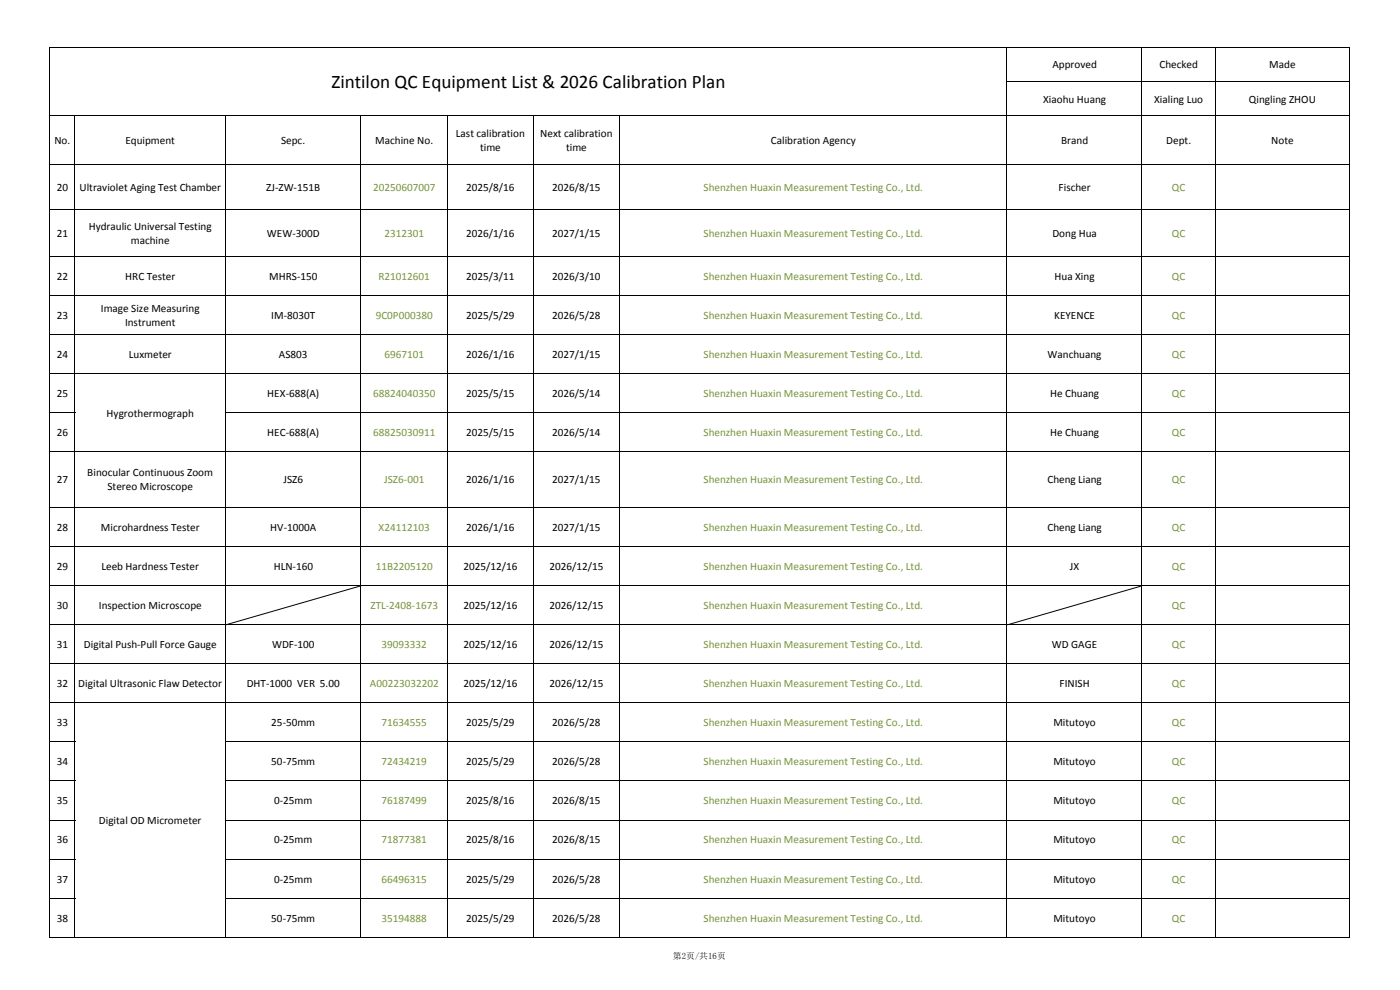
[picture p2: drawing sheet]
<svg xmlns="http://www.w3.org/2000/svg" width="297mm" height="210mm" viewBox="0 0 297 210" stroke-linecap="round" stroke-linejoin="round" font-family="sans-serif">
<defs><g id="words">
<text font-size="4.1" x="70.3" y="18.7">Zintilon QC Equipment List &amp; 2026 Calibration Plan</text>
<g font-size="2.4">
<text x="223.2" y="14.5">Approved</text>
<text x="246" y="14.5">Checked</text>
<text x="269.3" y="14.5">Made</text>
<text x="221.3" y="21.8">Xiaohu Huang</text>
<text x="244.8" y="21.8">Xialing Luo</text>
<text x="264.9" y="21.8">Qingling ZHOU</text>
<text x="96.7" y="29">Last calibration</text>
<text x="114.6" y="29">Next calibration</text>
<text x="11.5" y="30.6">No.</text>
<text x="26.6" y="30.6">Equipment</text>
<text x="59.6" y="30.6">Sepc.</text>
<text x="79.6" y="30.6">Machine No.</text>
<text x="101.8" y="32.1">time</text>
<text x="120.1" y="32.1">time</text>
<text x="163.5" y="30.6">Calibration Agency</text>
<text x="225.1" y="30.6">Brand</text>
<text x="247.4" y="30.6">Dept.</text>
<text x="269.7" y="30.6">Note</text>
<text x="12" y="40.5">20</text>
<text x="16.9" y="40.5">Ultraviolet Aging Test Chamber</text>
<text x="56.5" y="40.5">ZJ-ZW-151B</text>
<text x="98.9" y="40.5">2025/8/16</text>
<text x="117.2" y="40.5">2026/8/15</text>
<text x="224.6" y="40.5">Fischer</text>
<text x="12" y="50.2">21</text>
<text x="18.8" y="48.7">Hydraulic Universal Testing</text>
<text x="27.7" y="51.7">machine</text>
<text x="56.6" y="50.2">WEW-300D</text>
<text x="98.9" y="50.2">2026/1/16</text>
<text x="117.2" y="50.2">2027/1/15</text>
<text x="223.2" y="50.2">Dong Hua</text>
<text x="12" y="59.3">22</text>
<text x="26.6" y="59.3">HRC Tester</text>
<text x="57.1" y="59.3">MHRS-150</text>
<text x="98.9" y="59.3">2025/3/11</text>
<text x="117.2" y="59.3">2026/3/10</text>
<text x="223.7" y="59.3">Hua Xing</text>
<text x="12" y="67.6">23</text>
<text x="21.4" y="66.1">Image Size Measuring</text>
<text x="26.5" y="69.1">Instrument</text>
<text x="57.6" y="67.6">IM-8030T</text>
<text x="98.9" y="67.6">2025/5/29</text>
<text x="117.2" y="67.6">2026/5/28</text>
<text x="223.6" y="67.6">KEYENCE</text>
<text x="12" y="75.9">24</text>
<text x="27.3" y="75.9">Luxmeter</text>
<text x="59.2" y="75.9">AS803</text>
<text x="98.9" y="75.9">2026/1/16</text>
<text x="117.2" y="75.9">2027/1/15</text>
<text x="222.2" y="75.9">Wanchuang</text>
<text x="12" y="84.2">25</text>
<text x="22.6" y="88.4">Hygrothermograph</text>
<text x="56.7" y="84.2">HEX-688(A)</text>
<text x="98.9" y="84.2">2025/5/15</text>
<text x="117.2" y="84.2">2026/5/14</text>
<text x="222.8" y="84.2">He Chuang</text>
<text x="12" y="92.5">26</text>
<text x="56.7" y="92.5">HEC-688(A)</text>
<text x="98.9" y="92.5">2025/5/15</text>
<text x="117.2" y="92.5">2026/5/14</text>
<text x="222.8" y="92.5">He Chuang</text>
<text x="18.5" y="101">Binocular Continuous Zoom</text>
<text x="12" y="102.5">27</text>
<text x="22.8" y="104">Stereo Microscope</text>
<text x="60.1" y="102.5">JSZ6</text>
<text x="98.9" y="102.5">2026/1/16</text>
<text x="117.2" y="102.5">2027/1/15</text>
<text x="222.2" y="102.5">Cheng Liang</text>
<text x="12" y="112.5">28</text>
<text x="21.4" y="112.5">Microhardness Tester</text>
<text x="57.3" y="112.5">HV-1000A</text>
<text x="98.9" y="112.5">2026/1/16</text>
<text x="117.2" y="112.5">2027/1/15</text>
<text x="222.2" y="112.5">Cheng Liang</text>
<text x="12" y="120.8">29</text>
<text x="21.5" y="120.8">Leeb Hardness Tester</text>
<text x="58.1" y="120.8">HLN-160</text>
<text x="98.3" y="120.8">2025/12/16</text>
<text x="116.6" y="120.8">2026/12/15</text>
<text x="227" y="120.8">JX</text>
<text x="12" y="129.1">30</text>
<text x="21" y="129.1">Inspection Microscope</text>
<text x="98.3" y="129.1">2025/12/16</text>
<text x="116.6" y="129.1">2026/12/15</text>
<text x="12" y="137.4">31</text>
<text x="17.8" y="137.4">Digital Push-Pull Force Gauge</text>
<text x="57.7" y="137.4">WDF-100</text>
<text x="98.3" y="137.4">2025/12/16</text>
<text x="116.6" y="137.4">2026/12/15</text>
<text x="223.1" y="137.4">WD GAGE</text>
<text x="12" y="145.7">32</text>
<text x="16.6" y="145.7">Digital Ultrasonic Flaw Detector</text>
<text x="52.3" y="145.7">DHT-1000 VER 5.00</text>
<text x="98.3" y="145.7">2025/12/16</text>
<text x="116.6" y="145.7">2026/12/15</text>
<text x="224.8" y="145.7">FINISH</text>
<text x="12" y="154">33</text>
<text x="57.6" y="154">25-50mm</text>
<text x="98.9" y="154">2025/5/29</text>
<text x="117.2" y="154">2026/5/28</text>
<text x="223.5" y="154">Mitutoyo</text>
<text x="12" y="162.3">34</text>
<text x="57.6" y="162.3">50-75mm</text>
<text x="98.9" y="162.3">2025/5/29</text>
<text x="117.2" y="162.3">2026/5/28</text>
<text x="223.5" y="162.3">Mitutoyo</text>
<text x="12" y="170.6">35</text>
<text x="58.2" y="170.6">0-25mm</text>
<text x="98.9" y="170.6">2025/8/16</text>
<text x="117.2" y="170.6">2026/8/15</text>
<text x="223.5" y="170.6">Mitutoyo</text>
<text x="12" y="178.9">36</text>
<text x="21" y="174.8">Digital OD Micrometer</text>
<text x="58.2" y="178.9">0-25mm</text>
<text x="98.9" y="178.9">2025/8/16</text>
<text x="117.2" y="178.9">2026/8/15</text>
<text x="223.5" y="178.9">Mitutoyo</text>
<text x="12" y="187.2">37</text>
<text x="58.2" y="187.2">0-25mm</text>
<text x="98.9" y="187.2">2025/5/29</text>
<text x="117.2" y="187.2">2026/5/28</text>
<text x="223.5" y="187.2">Mitutoyo</text>
<text x="12" y="195.5">38</text>
<text x="57.6" y="195.5">50-75mm</text>
<text x="98.9" y="195.5">2025/5/29</text>
<text x="117.2" y="195.5">2026/5/28</text>
<text x="223.5" y="195.5">Mitutoyo</text>
</g>
<g font-size="2.4" fill="#76933c">
<text x="79.1" y="40.5">20250607007</text>
<text x="149.2" y="40.5">Shenzhen Huaxin Measurement Testing Co., Ltd.</text>
<text x="248.6" y="40.5">QC</text>
<text x="81.6" y="50.2">2312301</text>
<text x="149.2" y="50.2">Shenzhen Huaxin Measurement Testing Co., Ltd.</text>
<text x="248.6" y="50.2">QC</text>
<text x="80.3" y="59.3">R21012601</text>
<text x="149.2" y="59.3">Shenzhen Huaxin Measurement Testing Co., Ltd.</text>
<text x="248.6" y="59.3">QC</text>
<text x="79.7" y="67.6">9C0P000380</text>
<text x="149.2" y="67.6">Shenzhen Huaxin Measurement Testing Co., Ltd.</text>
<text x="248.6" y="67.6">QC</text>
<text x="81.6" y="75.9">6967101</text>
<text x="149.2" y="75.9">Shenzhen Huaxin Measurement Testing Co., Ltd.</text>
<text x="248.6" y="75.9">QC</text>
<text x="79.1" y="84.2">68824040350</text>
<text x="149.2" y="84.2">Shenzhen Huaxin Measurement Testing Co., Ltd.</text>
<text x="248.6" y="84.2">QC</text>
<text x="79.1" y="92.5">68825030911</text>
<text x="149.2" y="92.5">Shenzhen Huaxin Measurement Testing Co., Ltd.</text>
<text x="248.6" y="92.5">QC</text>
<text x="81.5" y="102.5">JSZ6-001</text>
<text x="149.2" y="102.5">Shenzhen Huaxin Measurement Testing Co., Ltd.</text>
<text x="248.6" y="102.5">QC</text>
<text x="80.3" y="112.5">X24112103</text>
<text x="149.2" y="112.5">Shenzhen Huaxin Measurement Testing Co., Ltd.</text>
<text x="248.6" y="112.5">QC</text>
<text x="79.7" y="120.8">11B2205120</text>
<text x="149.2" y="120.8">Shenzhen Huaxin Measurement Testing Co., Ltd.</text>
<text x="248.6" y="120.8">QC</text>
<text x="78.6" y="129.1">ZTL-2408-1673</text>
<text x="149.2" y="129.1">Shenzhen Huaxin Measurement Testing Co., Ltd.</text>
<text x="248.6" y="129.1">QC</text>
<text x="81" y="137.4">39093332</text>
<text x="149.2" y="137.4">Shenzhen Huaxin Measurement Testing Co., Ltd.</text>
<text x="248.6" y="137.4">QC</text>
<text x="78.5" y="145.7">A00223032202</text>
<text x="149.2" y="145.7">Shenzhen Huaxin Measurement Testing Co., Ltd.</text>
<text x="248.6" y="145.7">QC</text>
<text x="81" y="154">71634555</text>
<text x="149.2" y="154">Shenzhen Huaxin Measurement Testing Co., Ltd.</text>
<text x="248.6" y="154">QC</text>
<text x="81" y="162.3">72434219</text>
<text x="149.2" y="162.3">Shenzhen Huaxin Measurement Testing Co., Ltd.</text>
<text x="248.6" y="162.3">QC</text>
<text x="81" y="170.6">76187499</text>
<text x="149.2" y="170.6">Shenzhen Huaxin Measurement Testing Co., Ltd.</text>
<text x="248.6" y="170.6">QC</text>
<text x="81" y="178.9">71877381</text>
<text x="149.2" y="178.9">Shenzhen Huaxin Measurement Testing Co., Ltd.</text>
<text x="248.6" y="178.9">QC</text>
<text x="81" y="187.2">66496315</text>
<text x="149.2" y="187.2">Shenzhen Huaxin Measurement Testing Co., Ltd.</text>
<text x="248.6" y="187.2">QC</text>
<text x="81" y="195.5">35194888</text>
<text x="149.2" y="195.5">Shenzhen Huaxin Measurement Testing Co., Ltd.</text>
<text x="248.6" y="195.5">QC</text>
</g>
<text font-size="1.9" x="142.7" y="203.5">第2页/共16页</text>
</g></defs>
<g fill="none" stroke="#000" stroke-width=".21">
<path d="M10.4 10h275.9M10.5 9.9v189M213.5 17.3h72.8M213.6 9.9v189M242.2 9.9v189M257.7 9.9v189M286.2 9.9v189M10.4 24.6h275.9M10.4 35h275.9M15.9 24.5v174.4M47.8 24.5v174.4M76.5 24.5v174.4"/>
<path d="M94.8 24.5v174.4M113.1 24.5v174.4M131.3 24.5v174.4M10.4 44.5h275.9M10.4 54.4h275.9M10.4 62.7h275.9M10.4 71h275.9M10.4 79.2h275.9M10.4 87.5h5.5M10.4 95.8h275.9M47.7 87.5h238.6M10.4 107.6h275.9"/>
<path d="M10.4 115.9h275.9M10.4 124.2h275.9M10.4 132.5h275.9M76.6 124.2l-28.7 8.3M242.3 124.2l-28.6 8.3M10.4 140.8h275.9M10.4 149.1h275.9M10.4 157.4h5.5M47.7 157.4h238.6M10.4 165.7h5.5M10.4 173.9h5.5M47.7 165.7h238.6"/>
<path d="M47.7 173.9h238.6M10.4 182.2h5.5M10.4 190.5h5.5M10.4 198.8h275.9M47.7 182.2h238.6M47.7 190.5h238.6"/>
</g>
<use href="#words"/>
</svg>
